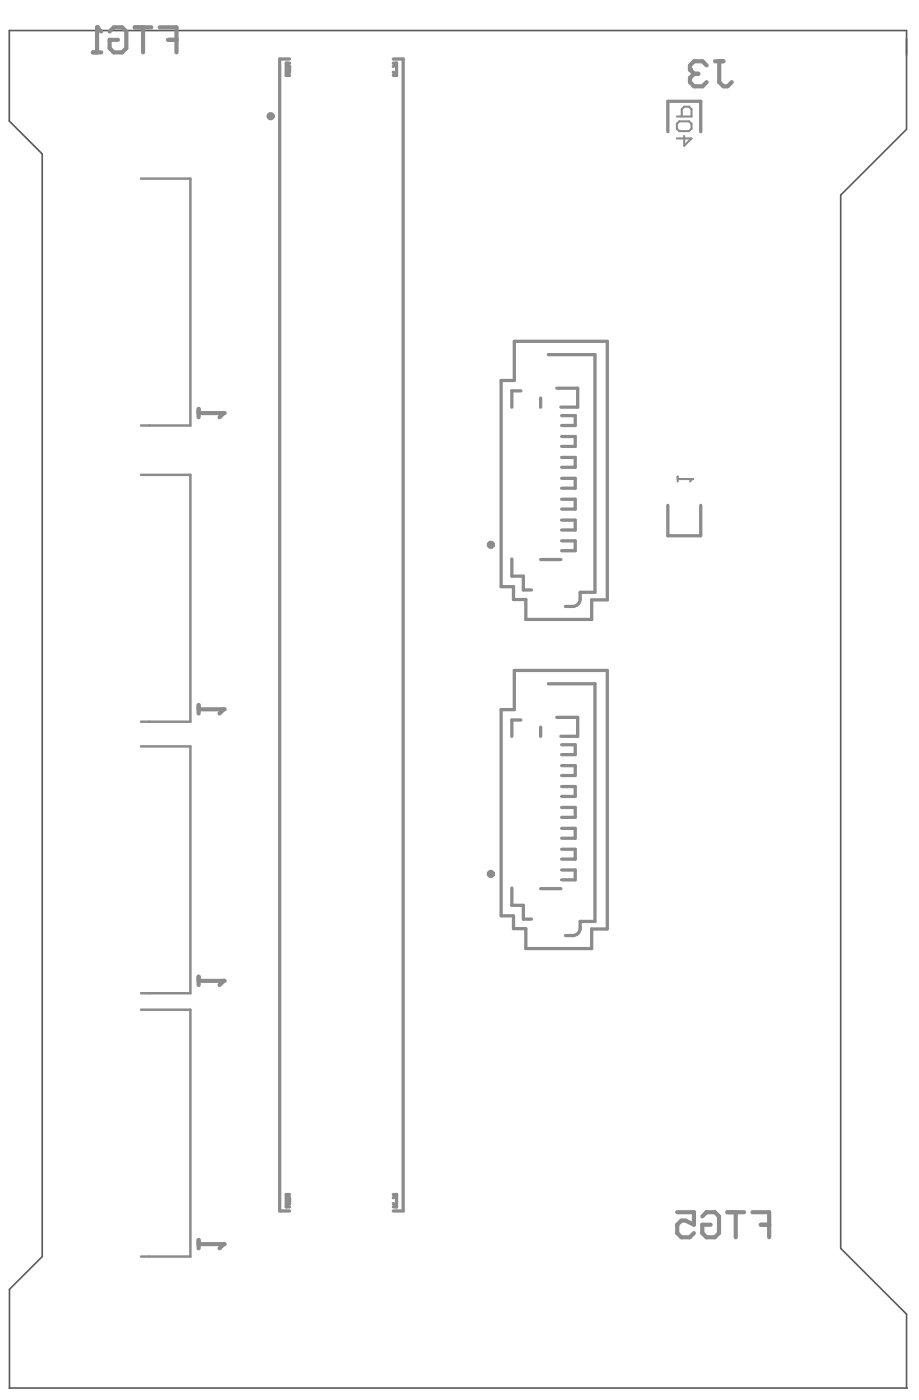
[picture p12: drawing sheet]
<svg xmlns="http://www.w3.org/2000/svg" width="186mm" height="283mm" viewBox="0 0 186 283" stroke-linecap="round" stroke-linejoin="round" font-family="sans-serif">
<path d="M1.9 6.2h181.1v19.9l-13.3 13.3v212.9l13.3 13.3v14.8l.2 .1h-181.3v-19.9l6.6-6.7v-222.8l-6.6-6.6zM1.9 280.5h.1" fill="none" stroke="#5a5a5a" stroke-width=".33"/>
<g fill="none" stroke="#8c8c8c" stroke-width=".66">
<path d="M57.8 12.8v2.5M57.8 12.8l.7 .6v1.2l-.7 .7M57.8 15.3h.7M57.8 12.8h.7M58.5 11.9h-2v232.8h2M79.4 15.3h.7M79.4 12.8h.7M79.4 11.9h2v232.8h-2M79.4 14.6l.7 .7M80.1 12.8v2.5M80.1 12.8l-.7 .6M134.8 26.6v-6.1h6.7v6.1"/>
<path d="M103.8 69h18.8v52.2h-3.1v4h-13.3v-4h-2.5v-2.6h-2.5v-41.7h2.6zM105.2 79h-1.9v3.3M110.7 71.7h9.4v48h-3v1.4M112.4 78.5h4.2v3.8h-3.3M109.2 80.4v1.9M113.4 84h2.7v2h-2.7M113.4 88.2h2.7v2h-2.7M113.4 92.4h2.7v2h-2.7M113.4 96.7h2.7v2h-2.7M103.3 113v3.4h2.4v2.8h1.6M109.2 113.1h4.1M113.4 100.9h2.7v2h-2.7"/>
<path d="M113.4 105.1h2.7v2h-2.7M113.4 109.3h2.7v2h-2.7M134.8 102.1v6.2h6.7v-6.2M103.8 135.5h18.8v52.2h-3.1v4h-13.3v-4h-2.5v-2.6h-2.5v-41.7h2.6zM110.7 138.2h9.4v48h-3v1.4M114.2 122.6h1.4M105.2 145.5h-1.9v3.3M109.2 146.9v1.9M112.4 145h4.2v3.8h-3.3M113.4 150.5h2.7v2h-2.7M113.4 154.7h2.7v2h-2.7M113.4 159h2.7v2h-2.7"/>
<path d="M103.3 179.5v3.5h2.4v2.7h1.6M109.2 179.6h4.1M113.4 175.8h2.7v2h-2.7M113.4 163.2h2.7v2h-2.7M113.4 167.4h2.7v2h-2.7M113.4 171.6h2.7v2h-2.7M114.2 189.1h1.4M57.8 241.4l.7 .7v1.1l-.7 .7M57.8 241.4h.7M57.8 241.4v2.5M57.8 243.9h.7M79.4 241.4h.7"/>
<path d="M79.4 243.9h.7M79.4 243.2l.7 .7M80.1 241.4l-.7 .7M80.1 241.4v2.5"/>
</g>
<path d="M28.5 36.1h9.9v49.9h-9.9M28.5 96h9.9v49.9h-9.9M28.5 150.8h9.9v49.9h-9.9M28.5 204.1h9.9v49.8h-9.9" fill="none" stroke="#8c8c8c" stroke-width=".51"/>
<path d="M40.1 250.6v1.7M40.1 251.4h5.1" fill="none" stroke="#8c8c8c" stroke-width=".84"/>
<circle cx="45.2" cy="251.4" r=".42" fill="#8c8c8c"/>
<path d="M40.1 197.4v1.7M40.1 198.2h5.1M45.2 251.4l-.9 .9" fill="none" stroke="#8c8c8c" stroke-width=".84"/>
<circle cx="45.2" cy="198.2" r=".42" fill="#8c8c8c"/>
<path d="M40.1 142.5v1.7M40.1 143.3h5.1M45.2 198.2l-.9 .9" fill="none" stroke="#8c8c8c" stroke-width=".84"/>
<circle cx="45.2" cy="143.3" r=".42" fill="#8c8c8c"/>
<path d="M40.1 82.6v1.7M40.1 83.5h5.1M45.2 143.3l-.9 .9" fill="none" stroke="#8c8c8c" stroke-width=".84"/>
<circle cx="45.2" cy="83.5" r=".42" fill="#8c8c8c"/>
<path d="M45.2 83.5l-.9 .8" fill="none" stroke="#8c8c8c" stroke-width=".84"/>
<path d="M136.8 96.3v1M136.8 96.8h3" fill="none" stroke="#8c8c8c" stroke-width=".42"/>
<circle cx="139.8" cy="96.8" r=".21" fill="#8c8c8c"/>
<path d="M136.7 23.5h2.9v-1.4l-.5-.5h-.9l-.5 .5v1.4M137.2 24.5h1.9l.5 .5v1l-.5 .5h-1.9l-.5-.5v-1zM138.2 27.5v2l1.4-1.5h-2.9M139.8 96.8l-.5 .5" fill="none" stroke="#8c8c8c" stroke-width=".42"/>
<path d="M18.8 10.6h1.6M19.6 5.5v5.1M22.1 6.4l.9-.9h1.7l.8 .9v3.3l-.8 .9h-1.7l-.9-.9v-1.6h1.7M27.2 5.5h3.4M28.9 5.5v5.1M32.3 5.5h3.3v5.1M33.9 8.1h1.7" fill="none" stroke="#8c8c8c" stroke-width=".84"/>
<circle cx="19.6" cy="5.5" r=".42" fill="#8c8c8c"/>
<path d="M19.6 5.5l.8 .9M142.7 13.2l-.9-.8h-1.6l-.9 .8v.9M144.4 12.4h1.7M145.2 12.4v4.2l.9 .8h.8l.9-.8M136.7 245h3.4v2.5l-1.7-.8h-.8l-.9 .8v1.7l.9 .8h1.7l.8-.8M141.8 245.8l.8-.8h1.7l.9 .8v3.4l-.9 .8h-1.7l-.8-.8v-1.7h1.7M146.9 245h3.3M148.6 245v5M151.9 245h3.4v5M153.6 247.5h1.7" fill="none" stroke="#8c8c8c" stroke-width=".84"/>
<circle cx="139.3" cy="14.1" r=".42" fill="#8c8c8c"/>
<path d="M139.3 14.1l.9 .8M140.2 14.9h.8M140.2 14.9l-.9 .9v.8l.9 .8h1.6l.9-.8" fill="none" stroke="#8c8c8c" stroke-width=".84"/>
<g fill="none" stroke="#8c8c8c" stroke-width=".83">
<circle cx="54.6" cy="23.5" r=".42"/>
<circle cx="99.1" cy="110.1" r=".42"/>
<circle cx="99.1" cy="176.6" r=".42"/>
</g>
<path d="M117.1 121.1a1.5 1.5 0 0 1-1.5 1.5M117.1 187.6a1.5 1.5 0 0 1-1.5 1.5" fill="none" stroke="#8c8c8c" stroke-width=".66"/>
</svg>
